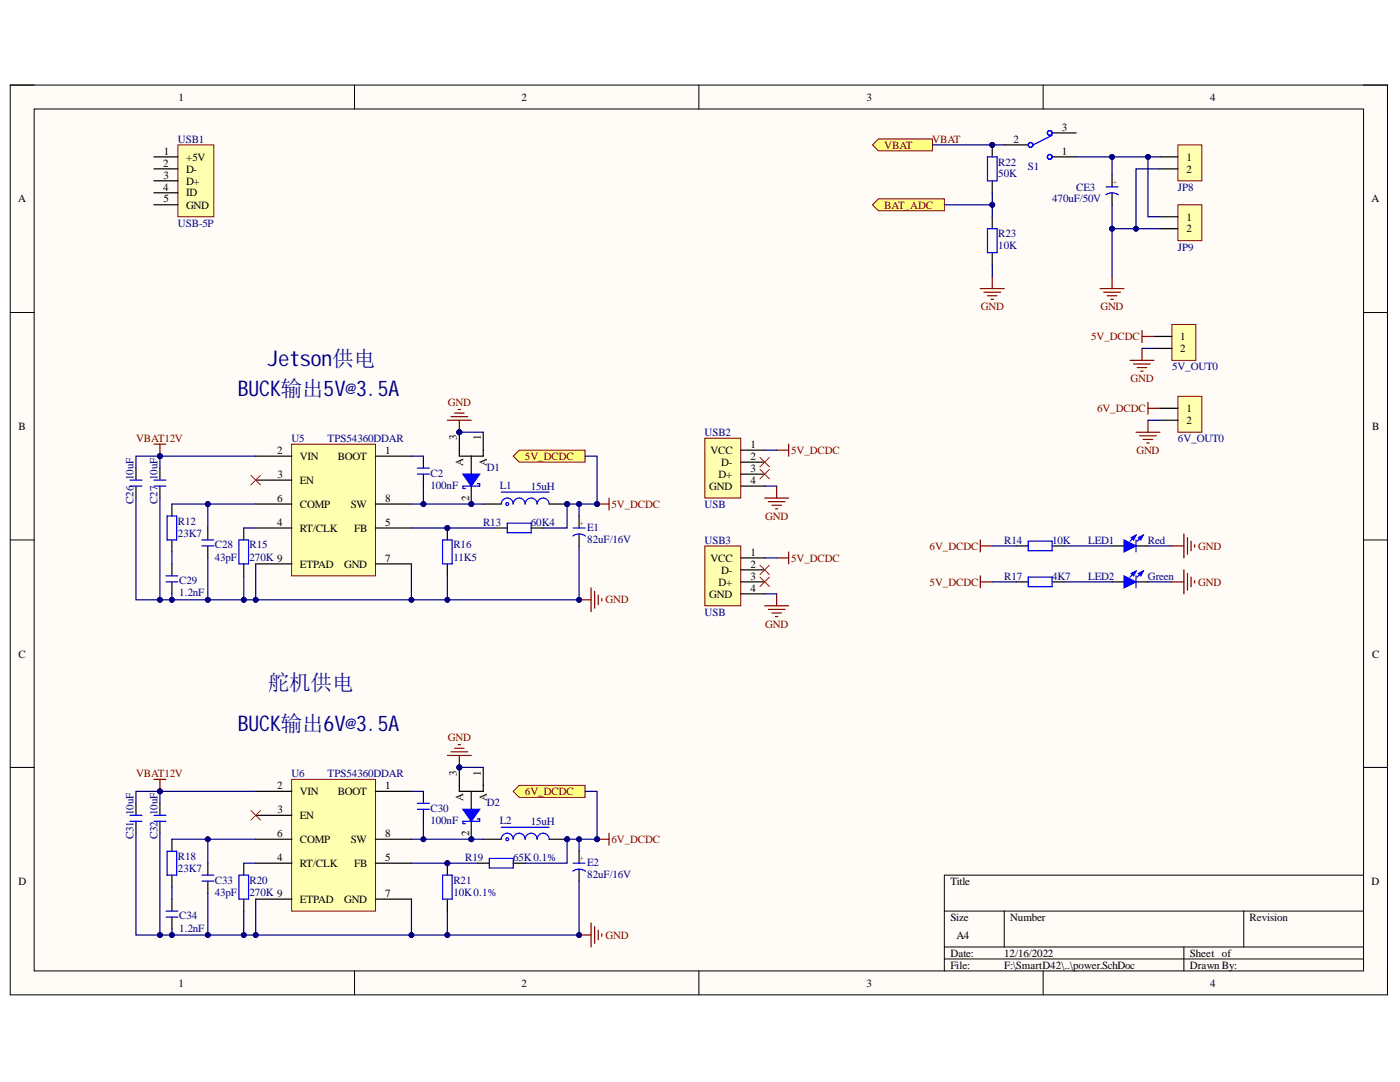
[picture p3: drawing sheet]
<svg xmlns="http://www.w3.org/2000/svg" width="279mm" height="216mm" viewBox="0 0 279 216" stroke-linecap="round" stroke-linejoin="round" font-family="sans-serif">
<defs><g id="words">
<g font-size="4.3" fill="#000080">
<text x="53.4" y="73.1">Jetson供电</text>
<text x="47.4" y="79.1">BUCK输出5V@3.5A</text>
<text x="53.4" y="137.7">舵机供电</text>
<text x="47.4" y="145.9">BUCK输出6V@3.5A</text>
</g>
<g font-size="2.2">
<text x="35.6" y="20.1">1</text>
<text x="104.1" y="20.1">2</text>
<text x="172.9" y="20.1">3</text>
<text x="241.5" y="20.1">4</text>
<text x="202.3" y="28.5">2</text>
<text x="211.9" y="26.1">3</text>
<text x="32.6" y="33.3">2</text>
<text x="32.6" y="35.7">3</text>
<text x="32.7" y="30.8">1</text>
<text x="37.1" y="32.1">+5V</text>
<text x="37.1" y="34.5">D-</text>
<text x="211.9" y="30.8">1</text>
<text x="236.8" y="32.1">1</text>
<text x="236.8" y="34.5">2</text>
<text x="3.6" y="40.4">A</text>
<text x="32.6" y="38">4</text>
<text x="32.6" y="40.4">5</text>
<text x="37.1" y="36.8">D+</text>
<text x="37.1" y="39.2">ID</text>
<text x="37.1" y="41.7">GND</text>
<text x="273.7" y="40.4">A</text>
<text x="236.8" y="44">1</text>
<text x="236.8" y="46.4">2</text>
<text x="235.5" y="67.9">1</text>
<text x="235.5" y="70.3">2</text>
<text x="236.8" y="82.2">1</text>
<text x="3.7" y="85.8">B</text>
<text x="91.2" y="87.9" transform="rotate(-90 91.2 87.9)">3</text>
<text x="96" y="87.9" transform="rotate(-90 96 87.9)">1</text>
<text x="149.8" y="89.4">1</text>
<text x="236.8" y="84.6">2</text>
<text x="273.8" y="85.8">B</text>
<text x="55.3" y="90.6">2</text>
<text x="55.4" y="95.4">3</text>
<text x="59.9" y="91.8">VIN</text>
<text x="67.4" y="91.8">BOOT</text>
<text x="76.9" y="90.6">1</text>
<text x="92.4" y="93" transform="rotate(-90 92.4 93)">A</text>
<text x="97.2" y="93" transform="rotate(-90 97.2 93)">A</text>
<text x="141.8" y="90.6">VCC</text>
<text x="143.4" y="95.4">D+</text>
<text x="143.9" y="93">D-</text>
<text x="149.8" y="91.8">2</text>
<text x="149.8" y="94.1">3</text>
<text x="55.3" y="100.1">6</text>
<text x="59.9" y="96.6">EN</text>
<text x="59.9" y="101.3">COMP</text>
<text x="70" y="101.3">SW</text>
<text x="76.9" y="100.1">8</text>
<text x="93.6" y="99.9" transform="rotate(-90 93.6 99.9)">2</text>
<text x="141.6" y="97.8">GND</text>
<text x="149.8" y="96.6">4</text>
<text x="55.3" y="105">4</text>
<text x="59.9" y="106.1">RT/CLK</text>
<text x="70.7" y="106.1">FB</text>
<text x="76.9" y="105">5</text>
<text x="59.9" y="113.3">ETPAD</text>
<text x="68.7" y="113.3">GND</text>
<text x="76.9" y="112.1">7</text>
<text x="141.8" y="112.1">VCC</text>
<text x="149.8" y="110.9">1</text>
<text x="149.8" y="113.3">2</text>
<text x="141.6" y="119.2">GND</text>
<text x="143.4" y="116.9">D+</text>
<text x="143.9" y="114.5">D-</text>
<text x="149.8" y="115.7">3</text>
<text x="149.8" y="118.1">4</text>
<text x="3.7" y="131.2">C</text>
<text x="273.8" y="131.2">C</text>
<text x="91.2" y="154.8" transform="rotate(-90 91.2 154.8)">3</text>
<text x="96" y="154.8" transform="rotate(-90 96 154.8)">1</text>
<text x="55.3" y="157.4">2</text>
<text x="59.9" y="158.7">VIN</text>
<text x="67.4" y="158.7">BOOT</text>
<text x="76.9" y="157.4">1</text>
<text x="92.4" y="159.9" transform="rotate(-90 92.4 159.9)">A</text>
<text x="97.2" y="159.9" transform="rotate(-90 97.2 159.9)">A</text>
<text x="55.3" y="167">6</text>
<text x="55.4" y="162.3">3</text>
<text x="59.9" y="163.4">EN</text>
<text x="76.9" y="167">8</text>
<text x="93.6" y="166.7" transform="rotate(-90 93.6 166.7)">2</text>
<text x="55.3" y="171.8">4</text>
<text x="59.9" y="173">RT/CLK</text>
<text x="59.9" y="168.3">COMP</text>
<text x="70" y="168.3">SW</text>
<text x="70.7" y="173">FB</text>
<text x="76.9" y="171.8">5</text>
<text x="3.7" y="176.6">D</text>
<text x="76.9" y="179">7</text>
<text x="189.7" y="176.6">Title</text>
<text x="273.7" y="176.6">D</text>
<text x="59.9" y="180.2">ETPAD</text>
<text x="68.7" y="180.2">GND</text>
<text x="189.7" y="183.7">Size</text>
<text x="201.6" y="183.7">Number</text>
<text x="249.4" y="183.7">Revision</text>
<text x="189.7" y="190.9">Date:</text>
<text x="190.9" y="187.4">A4</text>
<text x="200.4" y="190.9">12/16/2022</text>
<text x="237.5" y="190.9">Sheet of</text>
<text x="35.6" y="196.9">1</text>
<text x="104.1" y="196.9">2</text>
<text x="172.9" y="196.9">3</text>
<text x="189.7" y="193.3">File:</text>
<text x="200.4" y="193.3">F:\SmartD42\..\power.SchDoc</text>
<text x="237.5" y="193.3">Drawn By:</text>
<text x="241.5" y="196.9">4</text>
</g>
<g font-size="2.2" fill="#000080">
<text x="35.5" y="28.5">USB1</text>
<text x="199.2" y="33">R22</text>
<text x="199.2" y="35.4">50K</text>
<text x="205.1" y="34">S1</text>
<text x="210" y="40.4">470uF/50V</text>
<text x="214.8" y="38">CE3</text>
<text x="235.1" y="38">JP8</text>
<text x="35.5" y="45.2">USB-5P</text>
<text x="199.2" y="47.3">R23</text>
<text x="199.2" y="49.8">10K</text>
<text x="235.1" y="50">JP9</text>
<text x="233.9" y="73.9">5V_OUT0</text>
<text x="58.2" y="88.2">U5</text>
<text x="65.4" y="88.2">TPS54360DDAR</text>
<text x="140.6" y="87">USB2</text>
<text x="235.1" y="88.2">6V_OUT0</text>
<text x="26.6" y="95.8" transform="rotate(-90 26.6 95.8)">10uF</text>
<text x="31.5" y="95.8" transform="rotate(-90 31.5 95.8)">10uF</text>
<text x="85.9" y="95.2">C2</text>
<text x="97.2" y="94">D1</text>
<text x="26.6" y="100.6" transform="rotate(-90 26.6 100.6)">C26</text>
<text x="31.5" y="100.6" transform="rotate(-90 31.5 100.6)">C27</text>
<text x="85.9" y="97.5">100nF</text>
<text x="99.8" y="97.5">L1</text>
<text x="106" y="97.8">15uH</text>
<text x="140.6" y="101.3">USB</text>
<text x="35.5" y="104.7">R12</text>
<text x="35.5" y="107.1">23K7</text>
<text x="96.4" y="105">R13</text>
<text x="106" y="105">60K4</text>
<text x="117.2" y="105.9">E1</text>
<text x="42.9" y="109.4">C28</text>
<text x="42.9" y="111.9">43pF</text>
<text x="49.8" y="109.4">R15</text>
<text x="49.8" y="111.9">270K 9</text>
<text x="90.5" y="109.4">R16</text>
<text x="90.5" y="111.9">11K5</text>
<text x="117.2" y="108.3">82uF/16V</text>
<text x="140.6" y="108.5">USB3</text>
<text x="200.4" y="108.5">R14</text>
<text x="210" y="108.5">10K</text>
<text x="217.2" y="108.5">LED1</text>
<text x="229.1" y="108.5">Red</text>
<text x="35.8" y="116.6">C29</text>
<text x="35.8" y="119">1.2nF</text>
<text x="200.4" y="115.7">R17</text>
<text x="210" y="115.7">4K7</text>
<text x="217.2" y="115.7">LED2</text>
<text x="229.1" y="115.7">Green</text>
<text x="140.6" y="122.9">USB</text>
<text x="58.2" y="155.1">U6</text>
<text x="65.4" y="155.1">TPS54360DDAR</text>
<text x="97.2" y="160.8">D2</text>
<text x="26.6" y="167.5" transform="rotate(-90 26.6 167.5)">C31</text>
<text x="26.6" y="162.7" transform="rotate(-90 26.6 162.7)">10uF</text>
<text x="31.5" y="167.5" transform="rotate(-90 31.5 167.5)">C32</text>
<text x="31.5" y="162.7" transform="rotate(-90 31.5 162.7)">10uF</text>
<text x="85.9" y="162">C30</text>
<text x="85.9" y="164.4">100nF</text>
<text x="99.8" y="164.4">L2</text>
<text x="106" y="164.6">15uH</text>
<text x="35.5" y="171.6">R18</text>
<text x="35.5" y="173.9">23K7</text>
<text x="92.9" y="171.8">R19</text>
<text x="102.4" y="171.8">65K0.1%</text>
<text x="117.2" y="172.7">E2</text>
<text x="42.9" y="176.4">C33</text>
<text x="42.9" y="178.7">43pF</text>
<text x="49.8" y="176.4">R20</text>
<text x="49.8" y="178.7">270K 9</text>
<text x="90.5" y="176.4">R21</text>
<text x="90.5" y="178.7">10K0.1%</text>
<text x="117.2" y="175.2">82uF/16V</text>
<text x="35.8" y="183.5">C34</text>
<text x="35.8" y="185.9">1.2nF</text>
</g>
<g font-size="2.2" fill="#800000">
<text x="176.5" y="29.7">VBAT</text>
<text x="186" y="28.5">VBAT</text>
<text x="176.5" y="41.7">BAT_ADC</text>
<text x="195.8" y="61.9">GND</text>
<text x="219.6" y="61.9">GND</text>
<text x="217.7" y="67.9">5V_DCDC</text>
<text x="225.6" y="76.2">GND</text>
<text x="89.4" y="81">GND</text>
<text x="218.9" y="82.2">6V_DCDC</text>
<text x="27.1" y="88.2">VBAT12V</text>
<text x="104.8" y="91.8">5V_DCDC</text>
<text x="157.9" y="90.6">5V_DCDC</text>
<text x="226.8" y="90.6">GND</text>
<text x="122" y="101.3">5V_DCDC</text>
<text x="152.7" y="103.7">GND</text>
<text x="157.9" y="112.1">5V_DCDC</text>
<text x="185.5" y="109.7">6V_DCDC</text>
<text x="239.1" y="109.7">GND</text>
<text x="185.5" y="116.9">5V_DCDC</text>
<text x="239.1" y="116.9">GND</text>
<text x="120.8" y="120.4">GND</text>
<text x="152.7" y="125.2">GND</text>
<text x="89.4" y="147.9">GND</text>
<text x="27.1" y="155.1">VBAT12V</text>
<text x="104.8" y="158.7">6V_DCDC</text>
<text x="122" y="168.3">6V_DCDC</text>
<text x="120.8" y="187.4">GND</text>
</g>
<g font-size="1.7" fill="#f00">
<text x="222.1" y="35.8" transform="rotate(90 222.1 35.8)">+</text>
<text x="115.7" y="103.9" transform="rotate(90 115.7 103.9)">+</text>
<text x="115.7" y="170.8" transform="rotate(90 115.7 170.8)">+</text>
</g>
</g></defs>
<path d="M2 17h274.9v181.5h-274.9z" fill-rule="evenodd" fill="#fffcf8"/>
<path d="M2 17h274.9v181.5h-274.9z" fill="none" stroke="#000" stroke-width=".2"/>
<path d="M6.8 21.8h265.3v171.9h-265.3z" fill-rule="evenodd" fill="#fffcf8"/>
<g fill="none" stroke="#000" stroke-width=".2">
<path d="M2 17h4.8M70.8 17v4.8M139.5 17v4.8M208.2 17v4.8M272.1 17h4.8v4.8M6.8 21.8h265.3v171.9h-265.3zM2 62.4h4.8M272.1 62.4h4.8M2 107.7h4.8M272.1 107.7h4.8M2 153.1h4.8M272.1 153.1h4.8"/>
<path d="M272.1 174.6h-83.6v19.1M70.8 193.7v4.8M139.5 193.7v4.8M188.5 181.8h83.6M188.5 189h83.6M188.5 191.3h83.6M200.4 181.8v7.2M208.2 193.7v4.8M236.3 189v4.7M248.2 181.8v7.2M276.9 193.7v4.8"/>
</g>
<path d="M35.5 28.9h7.2v14.3h-7.2z" fill-rule="evenodd" fill="#ffffb0"/>
<path d="M35.5 28.9h7.2v14.3h-7.2z" fill="none" stroke="#800000" stroke-width=".2"/>
<path d="M30.7 31.3h4.8M30.7 33.7h4.8M30.7 36.1h4.8M30.7 38.5h4.8M30.7 40.9h4.8" fill="none" stroke="#000" stroke-width=".24"/>
<path d="M174.1 28.9l1.2-1.2h10.8v2.4h-10.8z" fill-rule="evenodd" fill="#ffff80"/>
<path d="M174.1 28.9l1.2-1.2h10.8v2.4h-10.8z" fill="none" stroke="#800000" stroke-width=".2"/>
<path d="M58.2 155.5h16.7v26.3h-16.7z" fill-rule="evenodd" fill="#ffffb0"/>
<path d="M58.2 155.5h16.7v26.3h-16.7z" fill="none" stroke="#800000" stroke-width=".2"/>
<path d="M51 157.9h7.2M74.9 157.9h7.2M51 162.7h7.2M51 172.2h7.2M51 167.5h7.2M51 179.4h7.2M74.9 172.2h7.2M74.9 167.5h7.2M74.9 179.4h7.2" fill="none" stroke="#000" stroke-width=".24"/>
<circle cx="89.3" cy="172.2" r=".48" fill="#000080"/>
<circle cx="89.3" cy="172.2" r=".48" fill="none" stroke="#000080" stroke-width=".2"/>
<path d="M89.3 172.2v2.4M89.3 179.4v2.4" fill="none" stroke="#000" stroke-width=".24"/>
<circle cx="89.3" cy="172.2" r=".48" fill="#000080"/>
<circle cx="89.3" cy="172.2" r=".48" fill="none" stroke="#000080" stroke-width=".2"/>
<path d="M33.3 169.9h2v4.7h-2zM47.7 174.6h1.9v4.8h-1.9zM88.3 174.6h1.9v4.8h-1.9zM114.3 173.8h.1a2.15 2.15 0 0 1 2.4 .1M114.4 172.2h2.4" fill="none" stroke="#00f" stroke-width=".24"/>
<path d="M34.3 167.5v2.4M34.3 174.6v2.4M48.6 172.2v2.4M48.6 179.4v2.4M115.6 169.9v2.3M115.6 173.4v2.4" fill="none" stroke="#000" stroke-width=".24"/>
<circle cx="113.2" cy="167.5" r=".48" fill="#000080"/>
<circle cx="113.2" cy="167.5" r=".48" fill="none" stroke="#000080" stroke-width=".2"/>
<path d="M96.4 167.5h3.6M109.6 167.5h3.6" fill="none" stroke="#000" stroke-width=".24"/>
<circle cx="113.2" cy="167.5" r=".48" fill="#000080"/>
<circle cx="113.2" cy="167.5" r=".48" fill="none" stroke="#000080" stroke-width=".2"/>
<path d="M30.7 163.9h2.4M30.7 162.7h2.4M40.3 175.8h2.4M40.3 174.6h2.4M83.3 161.5h2.4M83.3 160.3h2.4M97.6 171.3h4.8v1.9h-4.8zM100 167.5a1.19 1.19 0 0 1 1.2-1.2 1.19 1.19 0 0 1 1.2 1.2 1.19 1.19 0 0 1 1.2-1.2 1.19 1.19 0 0 1 1.2 1.2 1.2 1.2 0 0 1 1.2-1.2 1.2 1.2 0 0 1 1.2 1.2 1.19 1.19 0 0 1 1.2-1.2 1.19 1.19 0 0 1 1.2 1.2M100 165.1h9.6M101.5 167.4a.29 .29 0 0 0-.4-.2 .29 .29 0 0 0-.1 .3 .29 .29 0 0 0 .3 .2l.2-.3M33.1 183h2.4M33.1 181.8h2.4" fill="none" stroke="#00f" stroke-width=".24"/>
<path d="M84.5 157.9v2.4M31.9 160.3v2.4M31.9 163.9v2.4M34.3 179.4v2.4M41.5 172.2v2.4M41.5 175.8v2.4M84.5 161.5v2.4M95.3 172.2h2.3M102.4 172.2h2.4M34.3 183v2.4" fill="none" stroke="#000" stroke-width=".24"/>
<circle cx="94.1" cy="167.5" r=".48" fill="#000080"/>
<circle cx="94.1" cy="167.5" r=".48" fill="none" stroke="#000080" stroke-width=".2"/>
<circle cx="91.7" cy="153.1" r=".48" fill="#000080"/>
<circle cx="91.7" cy="153.1" r=".48" fill="none" stroke="#000080" stroke-width=".2"/>
<path d="M96.4 153.1v3.6M94.1 163.9v3.6" fill="none" stroke="#000" stroke-width=".24"/>
<circle cx="94.1" cy="167.5" r=".48" fill="#000080"/>
<circle cx="94.1" cy="167.5" r=".48" fill="none" stroke="#000080" stroke-width=".2"/>
<path d="M92.4 161.5h3.3l-1.6 2.4z" fill="#00f"/>
<path d="M92.4 161.5h3.3l-1.6 2.4zM95.3 163.4h.4v.5h-3.3v.5h.5" fill="none" stroke="#00f" stroke-width=".24"/>
<path d="M91.7 153.1v3.6" fill="none" stroke="#000" stroke-width=".24"/>
<circle cx="91.7" cy="153.1" r=".48" fill="#000080"/>
<circle cx="91.7" cy="153.1" r=".48" fill="none" stroke="#000080" stroke-width=".2"/>
<path d="M91.7 156.7v1.2h4.7v-1.2M94.1 157.9v3.6" fill="none" stroke="#000" stroke-width=".24"/>
<path d="M89.3 150.7h4.8M90 150h3.3M90.7 149.3h1.9M91.4 148.6h.5M91.7 150.7v2.4" fill="none" stroke="#800000" stroke-width=".24"/>
<circle cx="91.7" cy="153.1" r=".48" fill="#000080"/>
<circle cx="91.7" cy="153.1" r=".48" fill="none" stroke="#000080" stroke-width=".2"/>
<path d="M119.2 167.5h2.3M121.5 166.3v2.4" fill="none" stroke="#800000" stroke-width=".24"/>
<circle cx="119.2" cy="167.5" r=".48" fill="#000080"/>
<circle cx="119.2" cy="167.5" r=".48" fill="none" stroke="#000080" stroke-width=".2"/>
<path d="M115.6 186.6h2.4M118 184.2v4.8M118.7 184.9v3.3M119.4 185.6v1.9M120.1 186.3v.5" fill="none" stroke="#800000" stroke-width=".24"/>
<circle cx="115.6" cy="186.6" r=".48" fill="#000080"/>
<circle cx="115.6" cy="186.6" r=".48" fill="none" stroke="#000080" stroke-width=".2"/>
<path d="M50.1 161.7l1.9 1.9M52 161.7l-1.9 1.9" fill="none" stroke="#f00" stroke-width=".2"/>
<path d="M30.7 155.5h2.4M31.9 155.5v2.4" fill="none" stroke="#800000" stroke-width=".24"/>
<circle cx="31.9" cy="157.9" r=".48" fill="#000080"/>
<circle cx="31.9" cy="157.9" r=".48" fill="none" stroke="#000080" stroke-width=".2"/>
<path d="M235.1 28.9h4.8v7.2h-4.8z" fill-rule="evenodd" fill="#ffffb0"/>
<path d="M235.1 28.9h4.8v7.2h-4.8z" fill="none" stroke="#800000" stroke-width=".2"/>
<path d="M231.5 31.3h3.6M231.5 33.7h3.6M221.9 108.9h2.4M226.7 108.9h2.4M27.1 160.3v2.4M27.1 163.9v2.4" fill="none" stroke="#000" stroke-width=".24"/>
<path d="M219.5 57.6h4.8M220.3 58.3h3.3M221 59h1.9M221.7 59.7h.5M221.9 55.2v2.4" fill="none" stroke="#800000" stroke-width=".24"/>
<path d="M25.9 163.9h2.4M25.9 162.7h2.4" fill="none" stroke="#00f" stroke-width=".24"/>
<path d="M224.3 107.7l2.4 1.2-2.4 1.2z" fill="#00f"/>
<path d="M224.3 107.7l2.4 1.2-2.4 1.2zM226.7 106.8l-1.2 1.2M228.1 106.8l-1.2 1.2" fill="none" stroke="#00f" stroke-width=".24"/>
<path d="M225.8 107.3l.9-.5-.5 .9z" fill="#00f"/>
<path d="M225.8 107.3l.9-.5-.5 .9z" fill="none" stroke="#00f" stroke-width=".24"/>
<path d="M227.2 107.3l.9-.5-.4 .9z" fill="#00f"/>
<path d="M205.2 108h4.8v1.9h-4.8zM226.7 107.7v2.4M227.2 107.3l.9-.5-.4 .9z" fill="none" stroke="#00f" stroke-width=".24"/>
<path d="M195.6 108.9h2.4M195.6 107.7v2.4M233.9 108.9h2.4M236.3 106.5v4.8M237 107.3v3.3M237.7 108v1.9M238.4 108.7v.5" fill="none" stroke="#800000" stroke-width=".24"/>
<path d="M202.8 108.9h2.4M210 108.9h2.4M221.9 116.1h2.4M226.7 116.1h2.4" fill="none" stroke="#000" stroke-width=".24"/>
<path d="M224.3 114.9l2.4 1.2-2.4 1.2z" fill="#00f"/>
<path d="M224.3 114.9l2.4 1.2-2.4 1.2zM226.7 114l-1.2 1.1M228.1 114l-1.2 1.1" fill="none" stroke="#00f" stroke-width=".24"/>
<path d="M225.8 114.4l.9-.4-.5 .9z" fill="#00f"/>
<path d="M225.8 114.4l.9-.4-.5 .9z" fill="none" stroke="#00f" stroke-width=".24"/>
<path d="M227.2 114.4l.9-.4-.4 .9z" fill="#00f"/>
<g fill="none" stroke="#00f" stroke-width=".24">
<path d="M210 27l-3.8 1.9M205.2 115.1h4.8v2h-4.8zM226.7 114.9v2.4M227.2 114.4l.9-.4-.4 .9z"/>
<circle cx="205.7" cy="28.9" r=".48"/>
<circle cx="209.5" cy="31.3" r=".48"/>
<circle cx="209.5" cy="26.5" r=".48"/>
</g>
<path d="M195.6 116.1h2.4M195.6 114.9v2.4M233.9 116.1h2.4M236.3 113.7v4.8M237 114.4v3.4M237.7 115.1v2M238.4 115.9v.4" fill="none" stroke="#800000" stroke-width=".24"/>
<path d="M200.4 28.9h4.8M210 26.5h4.8M210 31.3h4.8M202.8 116.1h2.4M210 116.1h2.4" fill="none" stroke="#000" stroke-width=".24"/>
<path d="M233.9 64.7h4.8v7.2h-4.8z" fill-rule="evenodd" fill="#ffffb0"/>
<path d="M233.9 64.7h4.8v7.2h-4.8z" fill="none" stroke="#800000" stroke-width=".2"/>
<path d="M230.3 67.1h3.6M230.3 69.5h3.6" fill="none" stroke="#000" stroke-width=".24"/>
<path d="M225.5 71.9h4.8M226.2 72.6h3.4M226.9 73.3h2M227.7 74.1h.4M227.9 65.9v2.4M227.9 69.5v2.4M227.9 67.1h2.4" fill="none" stroke="#800000" stroke-width=".24"/>
<path d="M235.1 40.9h4.8v7.1h-4.8z" fill-rule="evenodd" fill="#ffffb0"/>
<path d="M235.1 40.9h4.8v7.1h-4.8z" fill="none" stroke="#800000" stroke-width=".2"/>
<path d="M221.9 34.9v2.4M221.9 38.5v2.4M231.5 43.2h3.6M231.5 45.6h3.6" fill="none" stroke="#000" stroke-width=".24"/>
<path d="M220.7 38.9l.1-.1a2.16 2.16 0 0 1 2.4 .1M220.7 37.3h2.4" fill="none" stroke="#00f" stroke-width=".24"/>
<path d="M58.2 88.6h16.7v26.3h-16.7z" fill-rule="evenodd" fill="#ffffb0"/>
<path d="M58.2 88.6h16.7v26.3h-16.7z" fill="none" stroke="#800000" stroke-width=".2"/>
<path d="M51 91h7.2M51 95.8h7.2M74.9 91h7.2M51 105.4h7.2M51 100.6h7.2M51 112.5h7.2M74.9 105.4h7.2M74.9 100.6h7.2M74.9 112.5h7.2" fill="none" stroke="#000" stroke-width=".24"/>
<circle cx="89.3" cy="105.4" r=".48" fill="#000080"/>
<circle cx="89.3" cy="105.4" r=".48" fill="none" stroke="#000080" stroke-width=".2"/>
<path d="M89.3 105.4v2.3M89.3 112.5v2.4" fill="none" stroke="#000" stroke-width=".24"/>
<circle cx="89.3" cy="105.4" r=".48" fill="#000080"/>
<circle cx="89.3" cy="105.4" r=".48" fill="none" stroke="#000080" stroke-width=".2"/>
<path d="M33.3 103h2v4.7h-2zM47.7 107.7h1.9v4.8h-1.9zM88.3 107.7h1.9v4.8h-1.9zM114.3 106.9h.1a2.16 2.16 0 0 1 2.4 .1M114.4 105.4h2.4" fill="none" stroke="#00f" stroke-width=".24"/>
<path d="M34.3 100.6v2.4M34.3 107.7v2.4M48.6 105.4v2.3M48.6 112.5v2.4M115.6 103v2.4M115.6 106.5v2.4" fill="none" stroke="#000" stroke-width=".24"/>
<circle cx="113.2" cy="100.6" r=".48" fill="#000080"/>
<circle cx="113.2" cy="100.6" r=".48" fill="none" stroke="#000080" stroke-width=".2"/>
<path d="M96.4 100.6h3.6M109.6 100.6h3.6" fill="none" stroke="#000" stroke-width=".24"/>
<circle cx="113.2" cy="100.6" r=".48" fill="#000080"/>
<circle cx="113.2" cy="100.6" r=".48" fill="none" stroke="#000080" stroke-width=".2"/>
<path d="M30.7 97h2.4M30.7 95.8h2.4M83.3 94.6h2.4M83.3 93.4h2.4M100 98.2h9.6M33.1 116.1h2.4M33.1 114.9h2.4M40.3 108.9h2.4M40.3 107.7h2.4M100 100.6a1.19 1.19 0 0 1 1.2-1.2 1.19 1.19 0 0 1 1.2 1.2 1.19 1.19 0 0 1 1.2-1.2 1.19 1.19 0 0 1 1.2 1.2 1.2 1.2 0 0 1 1.2-1.2 1.2 1.2 0 0 1 1.2 1.2 1.19 1.19 0 0 1 1.2-1.2 1.19 1.19 0 0 1 1.2 1.2M101.2 104.4h4.8v1.9h-4.8zM101.5 100.5a.29 .29 0 0 0-.4-.2 .29 .29 0 0 0-.2 .4 .29 .29 0 0 0 .4 .2l.2-.4" fill="none" stroke="#00f" stroke-width=".24"/>
<path d="M31.9 93.4v2.4M31.9 97v2.4M84.5 91v2.4M84.5 94.6v2.4M34.3 112.5v2.4M34.3 116.1v2.4M41.5 105.4v2.3M41.5 108.9v2.4M98.8 105.4h2.4M106 105.4h2.4" fill="none" stroke="#000" stroke-width=".24"/>
<circle cx="94.1" cy="100.6" r=".48" fill="#000080"/>
<circle cx="94.1" cy="100.6" r=".48" fill="none" stroke="#000080" stroke-width=".2"/>
<circle cx="91.7" cy="86.2" r=".48" fill="#000080"/>
<circle cx="91.7" cy="86.2" r=".48" fill="none" stroke="#000080" stroke-width=".2"/>
<path d="M94.1 97v3.6M96.4 86.2v3.6" fill="none" stroke="#000" stroke-width=".24"/>
<circle cx="94.1" cy="100.6" r=".48" fill="#000080"/>
<circle cx="94.1" cy="100.6" r=".48" fill="none" stroke="#000080" stroke-width=".2"/>
<path d="M92.4 94.6h3.3l-1.6 2.4z" fill="#00f"/>
<path d="M92.4 94.6h3.3l-1.6 2.4zM95.3 96.5h.4v.5h-3.3v.5h.5" fill="none" stroke="#00f" stroke-width=".24"/>
<path d="M91.7 86.2v3.6" fill="none" stroke="#000" stroke-width=".24"/>
<circle cx="91.7" cy="86.2" r=".48" fill="#000080"/>
<circle cx="91.7" cy="86.2" r=".48" fill="none" stroke="#000080" stroke-width=".2"/>
<path d="M91.7 89.8v1.2h4.7v-1.2M94.1 91v3.6" fill="none" stroke="#000" stroke-width=".24"/>
<path d="M89.3 83.9h4.8M90 83.1h3.3M90.7 82.4h1.9M91.4 81.7h.5M91.7 83.9v2.3" fill="none" stroke="#800000" stroke-width=".24"/>
<circle cx="91.7" cy="86.2" r=".48" fill="#000080"/>
<circle cx="91.7" cy="86.2" r=".48" fill="none" stroke="#000080" stroke-width=".2"/>
<path d="M121.5 99.4v2.4M119.2 100.6h2.3" fill="none" stroke="#800000" stroke-width=".24"/>
<circle cx="119.2" cy="100.6" r=".48" fill="#000080"/>
<circle cx="119.2" cy="100.6" r=".48" fill="none" stroke="#000080" stroke-width=".2"/>
<path d="M115.6 119.7h2.4M118 117.3v4.8M118.7 118v3.4M119.4 118.7v1.9M120.1 119.4v.5" fill="none" stroke="#800000" stroke-width=".24"/>
<circle cx="115.6" cy="119.7" r=".48" fill="#000080"/>
<circle cx="115.6" cy="119.7" r=".48" fill="none" stroke="#000080" stroke-width=".2"/>
<path d="M50.1 94.8l1.9 2M52 94.8l-1.9 2" fill="none" stroke="#f00" stroke-width=".2"/>
<path d="M30.7 88.6h2.4M31.9 88.6v2.4" fill="none" stroke="#800000" stroke-width=".24"/>
<circle cx="31.9" cy="91" r=".48" fill="#000080"/>
<circle cx="31.9" cy="91" r=".48" fill="none" stroke="#000080" stroke-width=".2"/>
<path d="M27.1 93.4v2.4M27.1 97v2.4" fill="none" stroke="#000" stroke-width=".24"/>
<path d="M25.9 97h2.4M25.9 95.8h2.4" fill="none" stroke="#00f" stroke-width=".24"/>
<path d="M155 89.8h2.4M157.4 88.6v2.4" fill="none" stroke="#800000" stroke-width=".24"/>
<path d="M140.7 87.4h7.1v12h-7.1z" fill-rule="evenodd" fill="#ffffb0"/>
<path d="M140.7 87.4h7.1v12h-7.1z" fill="none" stroke="#800000" stroke-width=".2"/>
<path d="M147.8 89.8h4.8M147.8 92.2h4.8M147.8 94.6h4.8M147.8 97h4.8" fill="none" stroke="#000" stroke-width=".24"/>
<path d="M152.6 99.4h4.8M155 97v2.4M153.3 100.1h3.4M154 100.8h2M154.8 101.5h.4M155 111.3h2.4M157.4 110.1v2.4" fill="none" stroke="#800000" stroke-width=".24"/>
<path d="M151.7 91.3l1.9 1.9M151.7 93.7l1.9 1.9M153.6 91.3l-1.9 1.9M153.6 93.7l-1.9 1.9" fill="none" stroke="#f00" stroke-width=".2"/>
<path d="M140.7 108.9h7.1v12h-7.1z" fill-rule="evenodd" fill="#ffffb0"/>
<path d="M140.7 108.9h7.1v12h-7.1z" fill="none" stroke="#800000" stroke-width=".2"/>
<path d="M147.8 111.3h4.8M147.8 113.7h4.8M147.8 116.1h4.8M147.8 118.5h4.8" fill="none" stroke="#000" stroke-width=".24"/>
<path d="M155 118.5v2.4M152.6 120.9h4.8M153.3 121.6h3.4M154 122.3h2M154.8 123h.4" fill="none" stroke="#800000" stroke-width=".24"/>
<path d="M151.7 112.8l1.9 1.9M151.7 115.1l1.9 2M153.6 112.8l-1.9 1.9M153.6 115.1l-1.9 2" fill="none" stroke="#f00" stroke-width=".2"/>
<path d="M102.4 91l1.2-1.2h13.2v2.4h-13.2z" fill-rule="evenodd" fill="#ffff80"/>
<path d="M102.4 91l1.2-1.2h13.2v2.4h-13.2z" fill="none" stroke="#800000" stroke-width=".2"/>
<path d="M103.6 156.7h13.2v2.4h-13.2l-1.2-1.2z" fill-rule="evenodd" fill="#ffff80"/>
<path d="M103.6 156.7h13.2v2.4h-13.2l-1.2-1.2z" fill="none" stroke="#800000" stroke-width=".2"/>
<path d="M235.1 79.1h4.8v7.1h-4.8z" fill-rule="evenodd" fill="#ffffb0"/>
<path d="M235.1 79.1h4.8v7.1h-4.8z" fill="none" stroke="#800000" stroke-width=".2"/>
<path d="M231.5 81.5h3.6M231.5 83.9h3.6" fill="none" stroke="#000" stroke-width=".24"/>
<path d="M226.7 86.2h4.8M227.4 87h3.4M228.1 87.7h2M228.9 88.4h.4M229.1 80.3v2.4M229.1 83.9v2.3M229.1 81.5h2.4" fill="none" stroke="#800000" stroke-width=".24"/>
<path d="M174.1 40.9l1.2-1.2h13.2v2.4h-13.2z" fill-rule="evenodd" fill="#ffff80"/>
<path d="M174.1 40.9l1.2-1.2h13.2v2.4h-13.2z" fill="none" stroke="#800000" stroke-width=".2"/>
<circle cx="198" cy="28.9" r=".48" fill="#000080"/>
<circle cx="198" cy="28.9" r=".48" fill="none" stroke="#000080" stroke-width=".2"/>
<path d="M198 28.9v2.4" fill="none" stroke="#000" stroke-width=".24"/>
<circle cx="198" cy="28.9" r=".48" fill="#000080"/>
<circle cx="198" cy="28.9" r=".48" fill="none" stroke="#000080" stroke-width=".2"/>
<path d="M198 36.1v2.4M198 43.2v2.4M198 50.4v2.4" fill="none" stroke="#000" stroke-width=".24"/>
<path d="M197.1 31.3h1.9v4.8h-1.9zM197.1 45.6h1.9v4.8h-1.9z" fill="none" stroke="#00f" stroke-width=".24"/>
<path d="M186.1 28.9h14.3" fill="none" stroke="#000080" stroke-width=".24"/>
<circle cx="198" cy="28.9" r=".48" fill="#000080"/>
<circle cx="198" cy="28.9" r=".48" fill="none" stroke="#000080" stroke-width=".2"/>
<path d="M82.1 157.9h2.4M91.7 153.1h4.7" fill="none" stroke="#000080" stroke-width=".24"/>
<circle cx="91.7" cy="153.1" r=".48" fill="#000080"/>
<circle cx="91.7" cy="153.1" r=".48" fill="none" stroke="#000080" stroke-width=".2"/>
<path d="M82.1 172.2h13.2" fill="none" stroke="#000080" stroke-width=".24"/>
<circle cx="89.3" cy="172.2" r=".48" fill="#000080"/>
<circle cx="89.3" cy="172.2" r=".48" fill="none" stroke="#000080" stroke-width=".2"/>
<path d="M89.3 181.8v4.8" fill="none" stroke="#000080" stroke-width=".24"/>
<circle cx="89.3" cy="186.6" r=".48" fill="#000080"/>
<circle cx="89.3" cy="186.6" r=".48" fill="none" stroke="#000080" stroke-width=".2"/>
<path d="M51 179.4v7.2h31.1" fill="none" stroke="#000080" stroke-width=".24"/>
<circle cx="51" cy="186.6" r=".48" fill="#000080"/>
<circle cx="51" cy="186.6" r=".48" fill="none" stroke="#000080" stroke-width=".2"/>
<circle cx="82.1" cy="186.6" r=".48" fill="#000080"/>
<circle cx="82.1" cy="186.6" r=".48" fill="none" stroke="#000080" stroke-width=".2"/>
<path d="M84.5 163.9v3.6" fill="none" stroke="#000080" stroke-width=".24"/>
<circle cx="84.5" cy="167.5" r=".48" fill="#000080"/>
<circle cx="84.5" cy="167.5" r=".48" fill="none" stroke="#000080" stroke-width=".2"/>
<path d="M48.6 172.2h2.4M48.6 181.8v4.8h2.4" fill="none" stroke="#000080" stroke-width=".24"/>
<circle cx="48.6" cy="186.6" r=".48" fill="#000080"/>
<circle cx="48.6" cy="186.6" r=".48" fill="none" stroke="#000080" stroke-width=".2"/>
<circle cx="51" cy="186.6" r=".48" fill="#000080"/>
<circle cx="51" cy="186.6" r=".48" fill="none" stroke="#000080" stroke-width=".2"/>
<path d="M51 167.5h-9.5v4.7" fill="none" stroke="#000080" stroke-width=".24"/>
<circle cx="41.5" cy="167.5" r=".48" fill="#000080"/>
<circle cx="41.5" cy="167.5" r=".48" fill="none" stroke="#000080" stroke-width=".2"/>
<path d="M41.5 178.2v8.4h7.1" fill="none" stroke="#000080" stroke-width=".24"/>
<circle cx="41.5" cy="186.6" r=".48" fill="#000080"/>
<circle cx="41.5" cy="186.6" r=".48" fill="none" stroke="#000080" stroke-width=".2"/>
<circle cx="48.6" cy="186.6" r=".48" fill="#000080"/>
<circle cx="48.6" cy="186.6" r=".48" fill="none" stroke="#000080" stroke-width=".2"/>
<path d="M34.3 167.5h7.2M34.3 177v2.4" fill="none" stroke="#000080" stroke-width=".24"/>
<circle cx="41.5" cy="167.5" r=".48" fill="#000080"/>
<circle cx="41.5" cy="167.5" r=".48" fill="none" stroke="#000080" stroke-width=".2"/>
<path d="M34.3 185.4v1.2h7.2" fill="none" stroke="#000080" stroke-width=".24"/>
<circle cx="34.3" cy="186.6" r=".48" fill="#000080"/>
<circle cx="34.3" cy="186.6" r=".48" fill="none" stroke="#000080" stroke-width=".2"/>
<circle cx="41.5" cy="186.6" r=".48" fill="#000080"/>
<circle cx="41.5" cy="186.6" r=".48" fill="none" stroke="#000080" stroke-width=".2"/>
<path d="M51 157.9h-19.1v2.4" fill="none" stroke="#000080" stroke-width=".24"/>
<circle cx="31.9" cy="157.9" r=".48" fill="#000080"/>
<circle cx="31.9" cy="157.9" r=".48" fill="none" stroke="#000080" stroke-width=".2"/>
<path d="M31.9 166.3v20.3h2.4" fill="none" stroke="#000080" stroke-width=".24"/>
<circle cx="31.9" cy="186.6" r=".48" fill="#000080"/>
<circle cx="31.9" cy="186.6" r=".48" fill="none" stroke="#000080" stroke-width=".2"/>
<circle cx="34.3" cy="186.6" r=".48" fill="#000080"/>
<circle cx="34.3" cy="186.6" r=".48" fill="none" stroke="#000080" stroke-width=".2"/>
<path d="M31.9 157.9h-4.8v2.4" fill="none" stroke="#000080" stroke-width=".24"/>
<circle cx="31.9" cy="157.9" r=".48" fill="#000080"/>
<circle cx="31.9" cy="157.9" r=".48" fill="none" stroke="#000080" stroke-width=".2"/>
<path d="M27.1 166.3v20.3h4.8" fill="none" stroke="#000080" stroke-width=".24"/>
<circle cx="31.9" cy="186.6" r=".48" fill="#000080"/>
<circle cx="31.9" cy="186.6" r=".48" fill="none" stroke="#000080" stroke-width=".2"/>
<path d="M229.1 31.3v11.9h2.4M227.9 69.5h2.4M198 108.9h4.8M198 116.1h4.8M212.4 108.9h9.5M212.4 116.1h9.5M229.1 108.9h4.8M229.1 116.1h4.8" fill="none" stroke="#000080" stroke-width=".24"/>
<circle cx="229.1" cy="31.3" r=".48" fill="#000080"/>
<circle cx="229.1" cy="31.3" r=".48" fill="none" stroke="#000080" stroke-width=".2"/>
<path d="M231.5 33.7h-4.8v11.9h4.8" fill="none" stroke="#000080" stroke-width=".24"/>
<circle cx="226.7" cy="45.6" r=".48" fill="#000080"/>
<circle cx="226.7" cy="45.6" r=".48" fill="none" stroke="#000080" stroke-width=".2"/>
<path d="M221.9 45.6h4.8" fill="none" stroke="#000080" stroke-width=".24"/>
<circle cx="221.9" cy="45.6" r=".48" fill="#000080"/>
<circle cx="221.9" cy="45.6" r=".48" fill="none" stroke="#000080" stroke-width=".2"/>
<circle cx="226.7" cy="45.6" r=".48" fill="#000080"/>
<circle cx="226.7" cy="45.6" r=".48" fill="none" stroke="#000080" stroke-width=".2"/>
<path d="M221.9 31.3v3.6" fill="none" stroke="#000080" stroke-width=".24"/>
<circle cx="221.9" cy="31.3" r=".48" fill="#000080"/>
<circle cx="221.9" cy="31.3" r=".48" fill="none" stroke="#000080" stroke-width=".2"/>
<path d="M82.1 91h2.4M91.7 86.2h4.7" fill="none" stroke="#000080" stroke-width=".24"/>
<circle cx="91.7" cy="86.2" r=".48" fill="#000080"/>
<circle cx="91.7" cy="86.2" r=".48" fill="none" stroke="#000080" stroke-width=".2"/>
<path d="M82.1 105.4h16.7" fill="none" stroke="#000080" stroke-width=".24"/>
<circle cx="89.3" cy="105.4" r=".48" fill="#000080"/>
<circle cx="89.3" cy="105.4" r=".48" fill="none" stroke="#000080" stroke-width=".2"/>
<path d="M89.3 114.9v4.8" fill="none" stroke="#000080" stroke-width=".24"/>
<circle cx="89.3" cy="119.7" r=".48" fill="#000080"/>
<circle cx="89.3" cy="119.7" r=".48" fill="none" stroke="#000080" stroke-width=".2"/>
<path d="M51 112.5v7.2h31.1" fill="none" stroke="#000080" stroke-width=".24"/>
<circle cx="51" cy="119.7" r=".48" fill="#000080"/>
<circle cx="51" cy="119.7" r=".48" fill="none" stroke="#000080" stroke-width=".2"/>
<circle cx="82.1" cy="119.7" r=".48" fill="#000080"/>
<circle cx="82.1" cy="119.7" r=".48" fill="none" stroke="#000080" stroke-width=".2"/>
<path d="M84.5 97v3.6" fill="none" stroke="#000080" stroke-width=".24"/>
<circle cx="84.5" cy="100.6" r=".48" fill="#000080"/>
<circle cx="84.5" cy="100.6" r=".48" fill="none" stroke="#000080" stroke-width=".2"/>
<path d="M48.6 114.9v4.8h2.4M48.6 105.4h2.4" fill="none" stroke="#000080" stroke-width=".24"/>
<circle cx="48.6" cy="119.7" r=".48" fill="#000080"/>
<circle cx="48.6" cy="119.7" r=".48" fill="none" stroke="#000080" stroke-width=".2"/>
<circle cx="51" cy="119.7" r=".48" fill="#000080"/>
<circle cx="51" cy="119.7" r=".48" fill="none" stroke="#000080" stroke-width=".2"/>
<path d="M51 100.6h-9.5v4.8" fill="none" stroke="#000080" stroke-width=".24"/>
<circle cx="41.5" cy="100.6" r=".48" fill="#000080"/>
<circle cx="41.5" cy="100.6" r=".48" fill="none" stroke="#000080" stroke-width=".2"/>
<path d="M41.5 111.3v8.4h7.1" fill="none" stroke="#000080" stroke-width=".24"/>
<circle cx="41.5" cy="119.7" r=".48" fill="#000080"/>
<circle cx="41.5" cy="119.7" r=".48" fill="none" stroke="#000080" stroke-width=".2"/>
<circle cx="48.6" cy="119.7" r=".48" fill="#000080"/>
<circle cx="48.6" cy="119.7" r=".48" fill="none" stroke="#000080" stroke-width=".2"/>
<path d="M34.3 110.1v2.4M34.3 100.6h7.2" fill="none" stroke="#000080" stroke-width=".24"/>
<circle cx="41.5" cy="100.6" r=".48" fill="#000080"/>
<circle cx="41.5" cy="100.6" r=".48" fill="none" stroke="#000080" stroke-width=".2"/>
<path d="M34.3 118.5v1.2h7.2" fill="none" stroke="#000080" stroke-width=".24"/>
<circle cx="34.3" cy="119.7" r=".48" fill="#000080"/>
<circle cx="34.3" cy="119.7" r=".48" fill="none" stroke="#000080" stroke-width=".2"/>
<circle cx="41.5" cy="119.7" r=".48" fill="#000080"/>
<circle cx="41.5" cy="119.7" r=".48" fill="none" stroke="#000080" stroke-width=".2"/>
<path d="M51 91h-19.1v2.4" fill="none" stroke="#000080" stroke-width=".24"/>
<circle cx="31.9" cy="91" r=".48" fill="#000080"/>
<circle cx="31.9" cy="91" r=".48" fill="none" stroke="#000080" stroke-width=".2"/>
<path d="M31.9 99.4v20.3h2.4" fill="none" stroke="#000080" stroke-width=".24"/>
<circle cx="31.9" cy="119.7" r=".48" fill="#000080"/>
<circle cx="31.9" cy="119.7" r=".48" fill="none" stroke="#000080" stroke-width=".2"/>
<circle cx="34.3" cy="119.7" r=".48" fill="#000080"/>
<circle cx="34.3" cy="119.7" r=".48" fill="none" stroke="#000080" stroke-width=".2"/>
<path d="M31.9 91h-4.8v2.4" fill="none" stroke="#000080" stroke-width=".24"/>
<circle cx="31.9" cy="91" r=".48" fill="#000080"/>
<circle cx="31.9" cy="91" r=".48" fill="none" stroke="#000080" stroke-width=".2"/>
<path d="M27.1 99.4v20.3h4.8" fill="none" stroke="#000080" stroke-width=".24"/>
<circle cx="31.9" cy="119.7" r=".48" fill="#000080"/>
<circle cx="31.9" cy="119.7" r=".48" fill="none" stroke="#000080" stroke-width=".2"/>
<path d="M152.6 89.8h2.4M152.6 97h2.4M152.6 111.3h2.4M152.6 118.5h2.4M82.1 167.5h14.3" fill="none" stroke="#000080" stroke-width=".24"/>
<circle cx="94.1" cy="167.5" r=".48" fill="#000080"/>
<circle cx="94.1" cy="167.5" r=".48" fill="none" stroke="#000080" stroke-width=".2"/>
<circle cx="84.5" cy="167.5" r=".48" fill="#000080"/>
<circle cx="84.5" cy="167.5" r=".48" fill="none" stroke="#000080" stroke-width=".2"/>
<path d="M214.8 31.3h16.7" fill="none" stroke="#000080" stroke-width=".24"/>
<circle cx="229.1" cy="31.3" r=".48" fill="#000080"/>
<circle cx="229.1" cy="31.3" r=".48" fill="none" stroke="#000080" stroke-width=".2"/>
<circle cx="221.9" cy="31.3" r=".48" fill="#000080"/>
<circle cx="221.9" cy="31.3" r=".48" fill="none" stroke="#000080" stroke-width=".2"/>
<path d="M115.6 175.8v10.8h-33.5v-7.2" fill="none" stroke="#000080" stroke-width=".24"/>
<circle cx="115.6" cy="186.6" r=".48" fill="#000080"/>
<circle cx="115.6" cy="186.6" r=".48" fill="none" stroke="#000080" stroke-width=".2"/>
<circle cx="89.3" cy="186.6" r=".48" fill="#000080"/>
<circle cx="89.3" cy="186.6" r=".48" fill="none" stroke="#000080" stroke-width=".2"/>
<circle cx="82.1" cy="186.6" r=".48" fill="#000080"/>
<circle cx="82.1" cy="186.6" r=".48" fill="none" stroke="#000080" stroke-width=".2"/>
<path d="M82.1 100.6h14.3" fill="none" stroke="#000080" stroke-width=".24"/>
<circle cx="94.1" cy="100.6" r=".48" fill="#000080"/>
<circle cx="94.1" cy="100.6" r=".48" fill="none" stroke="#000080" stroke-width=".2"/>
<circle cx="84.5" cy="100.6" r=".48" fill="#000080"/>
<circle cx="84.5" cy="100.6" r=".48" fill="none" stroke="#000080" stroke-width=".2"/>
<path d="M115.6 108.9v10.8h-33.5v-7.2" fill="none" stroke="#000080" stroke-width=".24"/>
<circle cx="115.6" cy="119.7" r=".48" fill="#000080"/>
<circle cx="115.6" cy="119.7" r=".48" fill="none" stroke="#000080" stroke-width=".2"/>
<circle cx="89.3" cy="119.7" r=".48" fill="#000080"/>
<circle cx="89.3" cy="119.7" r=".48" fill="none" stroke="#000080" stroke-width=".2"/>
<circle cx="82.1" cy="119.7" r=".48" fill="#000080"/>
<circle cx="82.1" cy="119.7" r=".48" fill="none" stroke="#000080" stroke-width=".2"/>
<path d="M115.6 100.6v2.4" fill="none" stroke="#000080" stroke-width=".24"/>
<circle cx="115.6" cy="100.6" r=".48" fill="#000080"/>
<circle cx="115.6" cy="100.6" r=".48" fill="none" stroke="#000080" stroke-width=".2"/>
<path d="M116.8 91h2.4v9.6" fill="none" stroke="#000080" stroke-width=".24"/>
<circle cx="119.2" cy="100.6" r=".48" fill="#000080"/>
<circle cx="119.2" cy="100.6" r=".48" fill="none" stroke="#000080" stroke-width=".2"/>
<path d="M119.2 100.6h-6v4.8h-4.8" fill="none" stroke="#000080" stroke-width=".24"/>
<circle cx="119.2" cy="100.6" r=".48" fill="#000080"/>
<circle cx="119.2" cy="100.6" r=".48" fill="none" stroke="#000080" stroke-width=".2"/>
<circle cx="115.6" cy="100.6" r=".48" fill="#000080"/>
<circle cx="115.6" cy="100.6" r=".48" fill="none" stroke="#000080" stroke-width=".2"/>
<circle cx="113.2" cy="100.6" r=".48" fill="#000080"/>
<circle cx="113.2" cy="100.6" r=".48" fill="none" stroke="#000080" stroke-width=".2"/>
<path d="M119.2 167.5h-6v4.7h-8.4" fill="none" stroke="#000080" stroke-width=".24"/>
<circle cx="119.2" cy="167.5" r=".48" fill="#000080"/>
<circle cx="119.2" cy="167.5" r=".48" fill="none" stroke="#000080" stroke-width=".2"/>
<circle cx="115.6" cy="167.5" r=".48" fill="#000080"/>
<circle cx="115.6" cy="167.5" r=".48" fill="none" stroke="#000080" stroke-width=".2"/>
<circle cx="113.2" cy="167.5" r=".48" fill="#000080"/>
<circle cx="113.2" cy="167.5" r=".48" fill="none" stroke="#000080" stroke-width=".2"/>
<path d="M115.6 167.5v2.4" fill="none" stroke="#000080" stroke-width=".24"/>
<circle cx="115.6" cy="167.5" r=".48" fill="#000080"/>
<circle cx="115.6" cy="167.5" r=".48" fill="none" stroke="#000080" stroke-width=".2"/>
<path d="M116.8 157.9h2.4v9.6" fill="none" stroke="#000080" stroke-width=".24"/>
<circle cx="119.2" cy="167.5" r=".48" fill="#000080"/>
<circle cx="119.2" cy="167.5" r=".48" fill="none" stroke="#000080" stroke-width=".2"/>
<path d="M188.5 40.9h9.5M229.1 83.9h2.4" fill="none" stroke="#000080" stroke-width=".24"/>
<circle cx="198" cy="40.9" r=".48" fill="#000080"/>
<circle cx="198" cy="40.9" r=".48" fill="none" stroke="#000080" stroke-width=".2"/>
<path d="M195.6 57.6h4.8M196.4 58.3h3.3M197.1 59h1.9M197.8 59.7h.5M198 55.2v2.4" fill="none" stroke="#800000" stroke-width=".24"/>
<path d="M198 52.8v2.4M221.9 40.9v14.3" fill="none" stroke="#000080" stroke-width=".24"/>
<circle cx="221.9" cy="45.6" r=".48" fill="#000080"/>
<circle cx="221.9" cy="45.6" r=".48" fill="none" stroke="#000080" stroke-width=".2"/>
<path d="M198 38.5v4.7" fill="none" stroke="#000080" stroke-width=".24"/>
<circle cx="198" cy="40.9" r=".48" fill="#000080"/>
<circle cx="198" cy="40.9" r=".48" fill="none" stroke="#000080" stroke-width=".2"/>
<use href="#words"/>
</svg>
